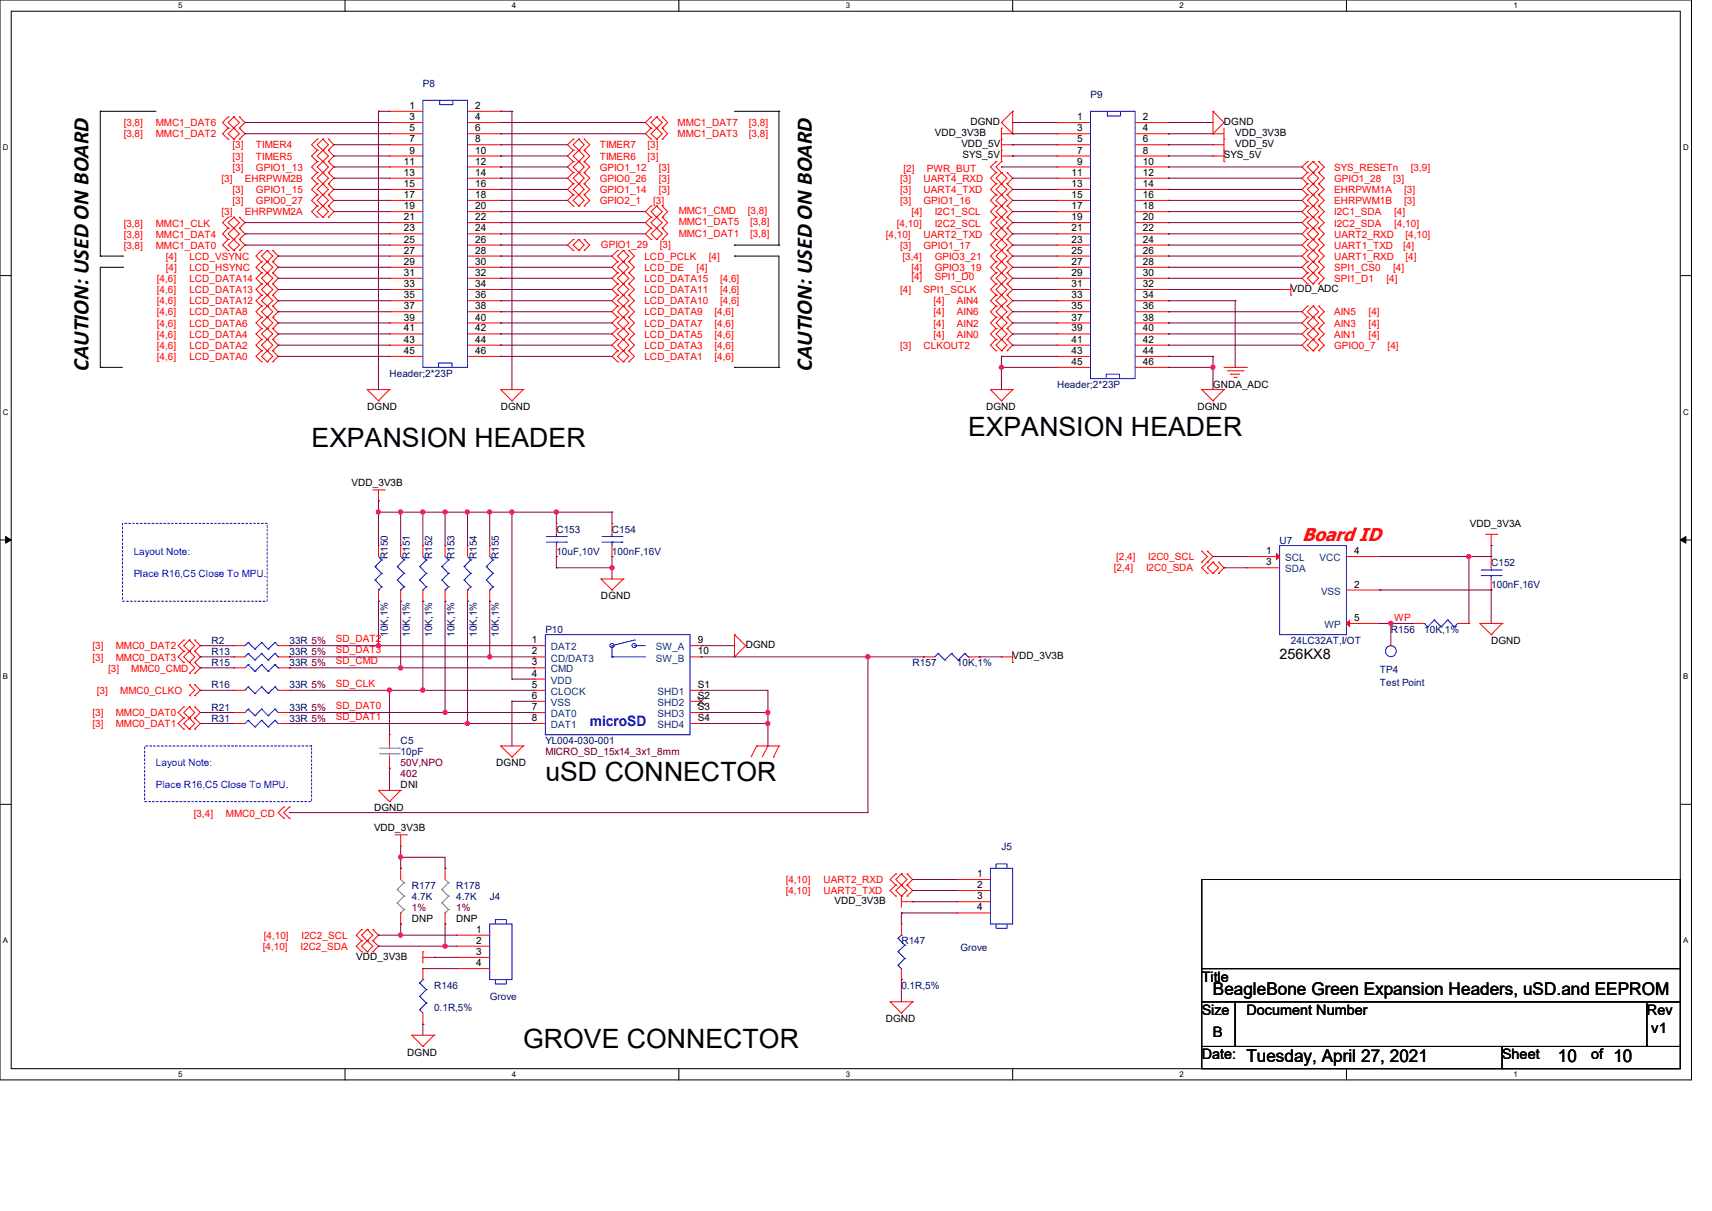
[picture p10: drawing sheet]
<svg xmlns="http://www.w3.org/2000/svg" width="297mm" height="210mm" viewBox="0 0 297 210" stroke-linecap="round" stroke-linejoin="round" font-family="sans-serif">
<defs><g id="words">
<g font-size="4.6">
<text x="54.1" y="77.5">EXPANSION HEADER</text>
<text x="168" y="75.6">EXPANSION HEADER</text>
<text x="94.6" y="135.4">uSD CONNECTOR</text>
<text x="90.8" y="181.8">GROVE CONNECTOR</text>
</g>
<g font-size="3.9">
<text x="15.4" y="64.3" transform="rotate(-90 15.4 64.3)">CAUTION: USED ON BOARD</text>
<text x="140.8" y="64.3" transform="rotate(-90 140.8 64.3)">CAUTION: USED ON BOARD</text>
</g>
<text font-size="3.2" fill="#f00" x="225.9" y="93.8">Board ID</text>
<g font-size="3">
<text x="210.4" y="172.6">BeagleBone Green Expansion Headers, uSD.and EEPROM</text>
<text x="216.2" y="184.2">Tuesday, April 27, 2021</text>
<text x="270.3" y="184.2">10</text>
<text x="279.9" y="184.2">10</text>
</g>
<g font-size="2.5">
<text x="222" y="114.2">256KX8</text>
<text x="208.5" y="170.2">Title</text>
<text x="208.5" y="176">Size</text>
<text x="210.4" y="179.9">B</text>
<text x="216.2" y="176">Document Number</text>
<text x="285.7" y="176">Rev</text>
<text x="286.5" y="179.1">v1</text>
<text x="208.5" y="183.7">Date:</text>
<text x="260.6" y="183.7">Sheet</text>
<text x="276.1" y="183.7">of</text>
</g>
<text font-size="2.5" fill="#00f" x="102.3" y="125.9">microSD</text>
<g font-size="1.7" fill="#000080">
<text x="73.4" y="15.2">P8</text>
<text x="189.2" y="17.1">P9</text>
<text x="67.6" y="65.3">Header;2*23P</text>
<text x="183.4" y="67.3">Header;2*23P</text>
<text x="96.5" y="92.4">C153</text>
<text x="106.2" y="92.4">C154</text>
<text x="222" y="94.3">U7</text>
<text x="67.3" y="96.9" transform="rotate(-90 67.3 96.9)">R150</text>
<text x="71.1" y="96.9" transform="rotate(-90 71.1 96.9)">R151</text>
<text x="75" y="96.9" transform="rotate(-90 75 96.9)">R152</text>
<text x="78.8" y="96.9" transform="rotate(-90 78.8 96.9)">R153</text>
<text x="82.7" y="96.9" transform="rotate(-90 82.7 96.9)">R154</text>
<text x="86.6" y="96.9" transform="rotate(-90 86.6 96.9)">R155</text>
<text x="96.5" y="96.2">10uF,10V</text>
<text x="106.2" y="96.2">100nF,16V</text>
<text x="258.7" y="98.1">C152</text>
<text x="258.7" y="102">100nF,16V</text>
<text x="36.7" y="111.7">R2</text>
<text x="36.7" y="113.6">R13</text>
<text x="50.2" y="111.7">33R 5%</text>
<text x="50.2" y="113.6">33R 5%</text>
<text x="67.3" y="110.4" transform="rotate(-90 67.3 110.4)">10K,1%</text>
<text x="71.1" y="110.4" transform="rotate(-90 71.1 110.4)">10K,1%</text>
<text x="75" y="110.4" transform="rotate(-90 75 110.4)">10K,1%</text>
<text x="78.8" y="110.4" transform="rotate(-90 78.8 110.4)">10K,1%</text>
<text x="82.7" y="110.4" transform="rotate(-90 82.7 110.4)">10K,1%</text>
<text x="86.6" y="110.4" transform="rotate(-90 86.6 110.4)">10K,1%</text>
<text x="94.6" y="109.7">P10</text>
<text x="223.9" y="111.7">24LC32AT,I/OT</text>
<text x="241.3" y="109.7">R156</text>
<text x="247.1" y="109.7">10K,1%</text>
<text x="36.7" y="115.5">R15</text>
<text x="36.7" y="119.4">R16</text>
<text x="50.2" y="115.5">33R 5%</text>
<text x="50.2" y="119.4">33R 5%</text>
<text x="158.3" y="115.5">R157</text>
<text x="166" y="115.5">10K,1%</text>
<text x="239.4" y="116.7">TP4</text>
<text x="239.4" y="119">Test Point</text>
<text x="36.7" y="125.2">R31</text>
<text x="36.7" y="123.2">R21</text>
<text x="50.2" y="125.2">33R 5%</text>
<text x="50.2" y="123.2">33R 5%</text>
<text x="69.5" y="129">C5</text>
<text x="69.5" y="131">10pF</text>
<text x="94.6" y="129">YL004-030-001</text>
<text x="173.7" y="147.4">J5</text>
<text x="71.5" y="154.1">R177</text>
<text x="79.2" y="154.1">R178</text>
<text x="71.5" y="156">4.7K</text>
<text x="79.2" y="156">4.7K</text>
<text x="85" y="156">J4</text>
<text x="156.4" y="163.8">R147</text>
<text x="166.6" y="164.9">Grove</text>
<text x="75.3" y="171.5">R146</text>
<text x="85" y="173.4">Grove</text>
<text x="156.4" y="171.5">0.1R,5%</text>
<text x="75.3" y="175.3">0.1R,5%</text>
</g>
<g font-size="1.7" fill="#f00">
<text x="21.5" y="21.9">[3,8]</text>
<text x="21.5" y="23.8">[3,8]</text>
<text x="27.1" y="21.9">MMC1_DAT6</text>
<text x="27.1" y="23.8">MMC1_DAT2</text>
<text x="117.6" y="21.9">MMC1_DAT7</text>
<text x="117.6" y="23.8">MMC1_DAT3</text>
<text x="129.9" y="21.9">[3,8]</text>
<text x="129.9" y="23.8">[3,8]</text>
<text x="40.3" y="29.6">[3]</text>
<text x="40.3" y="25.7">[3]</text>
<text x="40.3" y="27.7">[3]</text>
<text x="44.4" y="29.6">GPIO1_13</text>
<text x="44.4" y="25.7">TIMER4</text>
<text x="44.4" y="27.7">TIMER5</text>
<text x="104.1" y="29.6">GPIO1_12</text>
<text x="104.1" y="25.7">TIMER7</text>
<text x="104.1" y="27.7">TIMER6</text>
<text x="112.4" y="25.7">[3]</text>
<text x="112.4" y="27.7">[3]</text>
<text x="114.3" y="29.6">[3]</text>
<text x="156.8" y="29.8">[2]</text>
<text x="160.8" y="29.8">PWR_BUT</text>
<text x="231.5" y="29.6">SYS_RESETn</text>
<text x="244.8" y="29.6">[3,9]</text>
<text x="38.4" y="31.5">[3]</text>
<text x="40.3" y="35.4">[3]</text>
<text x="40.3" y="33.5">[3]</text>
<text x="42.5" y="31.5">EHRPWM2B</text>
<text x="44.4" y="35.4">GPIO0_27</text>
<text x="44.4" y="33.5">GPIO1_15</text>
<text x="104.1" y="31.5">GPIO0_26</text>
<text x="104.1" y="33.5">GPIO1_14</text>
<text x="104.1" y="35.4">GPIO2_1</text>
<text x="113.3" y="35.4">[3]</text>
<text x="114.3" y="31.5">[3]</text>
<text x="114.3" y="33.5">[3]</text>
<text x="156.2" y="31.5">[3]</text>
<text x="156.2" y="33.5">[3]</text>
<text x="156.2" y="35.4">[3]</text>
<text x="160.2" y="31.5">UART4_RXD</text>
<text x="160.2" y="33.5">UART4_TXD</text>
<text x="160.2" y="35.4">GPIO1_16</text>
<text x="231.5" y="33.5">EHRPWM1A</text>
<text x="231.5" y="31.5">GPIO1_28</text>
<text x="231.5" y="35.4">EHRPWM1B</text>
<text x="241.7" y="31.5">[3]</text>
<text x="243.6" y="33.5">[3]</text>
<text x="243.6" y="35.4">[3]</text>
<text x="21.5" y="39.3">[3,8]</text>
<text x="21.5" y="41.2">[3,8]</text>
<text x="27.1" y="39.3">MMC1_CLK</text>
<text x="27.1" y="41.2">MMC1_DAT4</text>
<text x="38.4" y="37.3">[3]</text>
<text x="42.5" y="37.3">EHRPWM2A</text>
<text x="117.8" y="37.1">MMC1_CMD</text>
<text x="117.8" y="39.1">MMC1_DAT5</text>
<text x="117.8" y="41">MMC1_DAT1</text>
<text x="129.7" y="37.1">[3,8]</text>
<text x="130.1" y="39.1">[3,8]</text>
<text x="130.1" y="41">[3,8]</text>
<text x="153.7" y="41.2">[4,10]</text>
<text x="155.6" y="39.3">[4,10]</text>
<text x="158.1" y="37.3">[4]</text>
<text x="160.2" y="41.2">UART2_TXD</text>
<text x="162.2" y="39.3">I2C2_SCL</text>
<text x="162.2" y="37.3">I2C1_SCL</text>
<text x="231.5" y="39.3">I2C2_SDA</text>
<text x="231.5" y="37.3">I2C1_SDA</text>
<text x="231.5" y="41.2">UART2_RXD</text>
<text x="241.9" y="39.3">[4,10]</text>
<text x="241.9" y="37.3">[4]</text>
<text x="243.8" y="41.2">[4,10]</text>
<text x="21.5" y="43.1">[3,8]</text>
<text x="27.1" y="43.1">MMC1_DAT0</text>
<text x="28.8" y="45">[4]</text>
<text x="28.8" y="47">[4]</text>
<text x="32.8" y="45">LCD_VSYNC</text>
<text x="32.8" y="47">LCD_HSYNC</text>
<text x="104.3" y="42.9">GPIO1_29</text>
<text x="111.8" y="45">LCD_PCLK</text>
<text x="111.8" y="47">LCD_DE</text>
<text x="114.5" y="42.9">[3]</text>
<text x="120.9" y="47">[4]</text>
<text x="123" y="45">[4]</text>
<text x="156.2" y="43.1">[3]</text>
<text x="156.6" y="45">[3,4]</text>
<text x="158.1" y="47">[4]</text>
<text x="160.2" y="43.1">GPIO1_17</text>
<text x="162.2" y="45">GPIO3_21</text>
<text x="162.2" y="47">GPIO3_19</text>
<text x="231.5" y="47">SPI1_CS0</text>
<text x="231.5" y="43.1">UART1_TXD</text>
<text x="231.5" y="45">UART1_RXD</text>
<text x="241.7" y="47">[4]</text>
<text x="243.5" y="43.1">[4]</text>
<text x="243.8" y="45">[4]</text>
<text x="27.2" y="52.8">[4,6]</text>
<text x="27.2" y="48.9">[4,6]</text>
<text x="27.2" y="50.8">[4,6]</text>
<text x="32.8" y="52.8">LCD_DATA12</text>
<text x="32.8" y="48.9">LCD_DATA14</text>
<text x="32.8" y="50.8">LCD_DATA13</text>
<text x="111.8" y="48.9">LCD_DATA15</text>
<text x="111.8" y="50.8">LCD_DATA11</text>
<text x="111.8" y="52.8">LCD_DATA10</text>
<text x="124.9" y="48.9">[4,6]</text>
<text x="124.9" y="50.8">[4,6]</text>
<text x="124.9" y="52.8">[4,6]</text>
<text x="156.2" y="50.8">[4]</text>
<text x="158.1" y="48.5">[4]</text>
<text x="160.2" y="50.8">SPI1_SCLK</text>
<text x="162" y="52.8">[4]</text>
<text x="162.2" y="48.5">SPI1_D0</text>
<text x="166" y="52.8">AIN4</text>
<text x="231.5" y="48.9">SPI1_D1</text>
<text x="240.5" y="48.9">[4]</text>
<text x="27.2" y="54.7">[4,6]</text>
<text x="27.2" y="56.6">[4,6]</text>
<text x="27.2" y="58.6">[4,6]</text>
<text x="32.8" y="54.7">LCD_DATA8</text>
<text x="32.8" y="56.6">LCD_DATA6</text>
<text x="32.8" y="58.6">LCD_DATA4</text>
<text x="111.8" y="58.6">LCD_DATA5</text>
<text x="111.8" y="56.6">LCD_DATA7</text>
<text x="111.8" y="54.7">LCD_DATA9</text>
<text x="124" y="58.6">[4,6]</text>
<text x="124" y="56.6">[4,6]</text>
<text x="124" y="54.7">[4,6]</text>
<text x="162" y="54.7">[4]</text>
<text x="162" y="56.6">[4]</text>
<text x="162" y="58.6">[4]</text>
<text x="166" y="54.7">AIN6</text>
<text x="166" y="56.6">AIN2</text>
<text x="166" y="58.6">AIN0</text>
<text x="231.5" y="54.7">AIN5</text>
<text x="231.5" y="56.6">AIN3</text>
<text x="231.5" y="58.6">AIN1</text>
<text x="237.4" y="54.7">[4]</text>
<text x="237.4" y="56.6">[4]</text>
<text x="237.4" y="58.6">[4]</text>
<text x="27.2" y="60.5">[4,6]</text>
<text x="27.2" y="62.4">[4,6]</text>
<text x="32.8" y="60.5">LCD_DATA2</text>
<text x="32.8" y="62.4">LCD_DATA0</text>
<text x="111.8" y="62.4">LCD_DATA1</text>
<text x="111.8" y="60.5">LCD_DATA3</text>
<text x="124" y="62.4">[4,6]</text>
<text x="124" y="60.5">[4,6]</text>
<text x="156.2" y="60.5">[3]</text>
<text x="160.2" y="60.5">CLKOUT2</text>
<text x="231.5" y="60.5">GPIO0_7</text>
<text x="240.7" y="60.5">[4]</text>
<text x="193.2" y="99.1">[2,4]</text>
<text x="193.6" y="97.2">[2,4]</text>
<text x="198.8" y="99.1">I2C0_SDA</text>
<text x="199.2" y="97.2">I2C0_SCL</text>
<text x="241.9" y="107.7">WP</text>
<text x="16" y="112.6">[3]</text>
<text x="20.1" y="112.6">MMC0_DAT2</text>
<text x="58.3" y="111.4">SD_DAT2</text>
<text x="58.3" y="113.3">SD_DAT3</text>
<text x="16" y="114.6">[3]</text>
<text x="18.8" y="116.5">[3]</text>
<text x="20.1" y="114.6">MMC0_DAT3</text>
<text x="22.8" y="116.5">MMC0_CMD</text>
<text x="58.3" y="115.2">SD_CMD</text>
<text x="58.3" y="119.1">SD_CLK</text>
<text x="16" y="124.2">[3]</text>
<text x="16.8" y="120.4">[3]</text>
<text x="20.1" y="124.2">MMC0_DAT0</text>
<text x="20.9" y="120.4">MMC0_CLKO</text>
<text x="58.3" y="123">SD_DAT0</text>
<text x="58.3" y="124.9">SD_DAT1</text>
<text x="16" y="126.2">[3]</text>
<text x="20.1" y="126.2">MMC0_DAT1</text>
<text x="33.6" y="141.8">[3,4]</text>
<text x="39.2" y="141.8">MMC0_CD</text>
<text x="136.3" y="155.1">[4,10]</text>
<text x="136.3" y="153.2">[4,10]</text>
<text x="142.9" y="155.1">UART2_TXD</text>
<text x="142.9" y="153.2">UART2_RXD</text>
<text x="45.6" y="164.8">[4,10]</text>
<text x="45.8" y="162.8">[4,10]</text>
<text x="52.2" y="164.8">I2C2_SDA</text>
<text x="52.3" y="162.8">I2C2_SCL</text>
</g>
<g font-size="1.7">
<text x="71" y="18.9">1</text>
<text x="71" y="20.8">3</text>
<text x="71" y="22.8">5</text>
<text x="82.5" y="18.9">2</text>
<text x="82.5" y="20.8">4</text>
<text x="82.5" y="22.8">6</text>
<text x="162.2" y="23.6">VDD_3V3B</text>
<text x="168.4" y="21.7">DGND</text>
<text x="186.9" y="20.8">1</text>
<text x="186.9" y="22.8">3</text>
<text x="198.3" y="20.8">2</text>
<text x="198.3" y="22.8">4</text>
<text x="212.3" y="21.7">DGND</text>
<text x="214.3" y="23.6">VDD_3V3B</text>
<text x="70.1" y="28.5">11</text>
<text x="71" y="24.7">7</text>
<text x="71" y="26.6">9</text>
<text x="82.5" y="24.7">8</text>
<text x="82.5" y="26.6">10</text>
<text x="82.5" y="28.5">12</text>
<text x="166.8" y="25.6">VDD_5V</text>
<text x="167" y="27.5">SYS_5V</text>
<text x="186.9" y="24.7">5</text>
<text x="186.9" y="26.6">7</text>
<text x="186.9" y="28.5">9</text>
<text x="198.3" y="24.7">6</text>
<text x="198.3" y="26.6">8</text>
<text x="198.3" y="28.5">10</text>
<text x="212.3" y="27.5">SYS_5V</text>
<text x="214.3" y="25.6">VDD_5V</text>
<text x="70.1" y="30.5">13</text>
<text x="70.1" y="32.4">15</text>
<text x="70.1" y="34.3">17</text>
<text x="82.5" y="30.5">14</text>
<text x="82.5" y="32.4">16</text>
<text x="82.5" y="34.3">18</text>
<text x="185.9" y="30.5">11</text>
<text x="185.9" y="32.4">13</text>
<text x="185.9" y="34.3">15</text>
<text x="198.3" y="30.5">12</text>
<text x="198.3" y="32.4">14</text>
<text x="198.3" y="34.3">16</text>
<text x="70.1" y="36.3">19</text>
<text x="70.1" y="38.2">21</text>
<text x="70.1" y="40.1">23</text>
<text x="82.5" y="36.3">20</text>
<text x="82.5" y="38.2">22</text>
<text x="82.5" y="40.1">24</text>
<text x="185.9" y="36.3">17</text>
<text x="185.9" y="38.2">19</text>
<text x="185.9" y="40.1">21</text>
<text x="198.3" y="36.3">18</text>
<text x="198.3" y="38.2">20</text>
<text x="198.3" y="40.1">22</text>
<text x="70.1" y="42.1">25</text>
<text x="70.1" y="44">27</text>
<text x="70.1" y="45.9">29</text>
<text x="70.1" y="47.8">31</text>
<text x="82.5" y="42.1">26</text>
<text x="82.5" y="44">28</text>
<text x="82.5" y="45.9">30</text>
<text x="82.5" y="47.8">32</text>
<text x="185.9" y="42.1">23</text>
<text x="185.9" y="44">25</text>
<text x="185.9" y="45.9">27</text>
<text x="185.9" y="47.8">29</text>
<text x="198.3" y="42.1">24</text>
<text x="198.3" y="44">26</text>
<text x="198.3" y="45.9">28</text>
<text x="198.3" y="47.8">30</text>
<text x="70.1" y="49.8">33</text>
<text x="70.1" y="51.7">35</text>
<text x="70.1" y="53.6">37</text>
<text x="82.5" y="49.8">34</text>
<text x="82.5" y="51.7">36</text>
<text x="82.5" y="53.6">38</text>
<text x="185.9" y="49.8">31</text>
<text x="185.9" y="51.7">33</text>
<text x="185.9" y="53.6">35</text>
<text x="198.3" y="49.8">32</text>
<text x="198.3" y="51.7">34</text>
<text x="198.3" y="53.6">36</text>
<text x="223.9" y="50.7">VDD_ADC</text>
<text x="70.1" y="55.6">39</text>
<text x="70.1" y="57.5">41</text>
<text x="70.1" y="59.4">43</text>
<text x="82.5" y="55.6">40</text>
<text x="82.5" y="57.5">42</text>
<text x="82.5" y="59.4">44</text>
<text x="185.9" y="55.6">37</text>
<text x="185.9" y="57.5">39</text>
<text x="185.9" y="59.4">41</text>
<text x="198.3" y="55.6">38</text>
<text x="198.3" y="57.5">40</text>
<text x="198.3" y="59.4">42</text>
<text x="70.1" y="61.4">45</text>
<text x="82.5" y="61.4">46</text>
<text x="185.9" y="61.4">43</text>
<text x="185.9" y="63.3">45</text>
<text x="198.3" y="61.4">44</text>
<text x="198.3" y="63.3">46</text>
<text x="63.7" y="71.1">DGND</text>
<text x="86.9" y="71.1">DGND</text>
<text x="171.1" y="71.1">DGND</text>
<text x="207.7" y="71.1">DGND</text>
<text x="210.4" y="67.3">GNDA_ADC</text>
<text x="61" y="84.2">VDD_3V3B</text>
<text x="255" y="91.4">VDD_3V3A</text>
<text x="219.7" y="96.1">1</text>
<text x="219.7" y="98">3</text>
<text x="234.9" y="96.1">4</text>
<text x="234.9" y="101.9">2</text>
<text x="104.3" y="103.9">DGND</text>
<text x="234.9" y="107.7">5</text>
<text x="92.3" y="111.5">1</text>
<text x="92.3" y="113.5">2</text>
<text x="121.1" y="113.5">10</text>
<text x="121.1" y="111.5">9</text>
<text x="129.4" y="112.4">DGND</text>
<text x="258.7" y="111.7">DGND</text>
<text x="92.3" y="115.4">3</text>
<text x="92.3" y="117.3">4</text>
<text x="92.3" y="119.3">5</text>
<text x="121.1" y="119.3">S1</text>
<text x="175.7" y="114.3">VDD_3V3B</text>
<text x="92.3" y="121.2">6</text>
<text x="92.3" y="123.1">7</text>
<text x="92.3" y="125">8</text>
<text x="121.1" y="121.2">S2</text>
<text x="121.1" y="123.1">S3</text>
<text x="121.1" y="125">S4</text>
<text x="69.5" y="136.7">DNI</text>
<text x="86.1" y="132.9">DGND</text>
<text x="64.9" y="140.6">DGND</text>
<text x="64.9" y="144.1">VDD_3V3B</text>
<text x="169.5" y="152.1">1</text>
<text x="169.5" y="154">2</text>
<text x="169.5" y="156">3</text>
<text x="71.5" y="159.9">DNP</text>
<text x="79.2" y="159.9">DNP</text>
<text x="82.6" y="161.8">1</text>
<text x="144.8" y="156.8">VDD_3V3B</text>
<text x="169.5" y="157.9">4</text>
<text x="61.8" y="166.5">VDD_3V3B</text>
<text x="82.6" y="163.7">2</text>
<text x="82.6" y="165.6">3</text>
<text x="82.6" y="167.6">4</text>
<text x="153.7" y="177.3">DGND</text>
<text x="70.7" y="183.1">DGND</text>
</g>
<g font-size="1.7" fill="#00f">
<text x="23.2" y="100.1">Place R16,C5 Close To MPU.</text>
<text x="23.2" y="96.2">Layout Note:</text>
<text x="27.1" y="132.9">Layout Note:</text>
<text x="27.1" y="136.7">Place R16,C5 Close To MPU.</text>
</g>
<g font-size="1.7" fill="#004080">
<text x="223" y="97.3">SCL</text>
<text x="223" y="99.3">SDA</text>
<text x="228.9" y="97.3">VCC</text>
<text x="229.2" y="103.1">VSS</text>
<text x="95.6" y="112.8">DAT2</text>
<text x="113.8" y="112.8">SW_A</text>
<text x="229.8" y="108.9">WP</text>
<text x="95.6" y="114.7">CD/DAT3</text>
<text x="95.6" y="116.6">CMD</text>
<text x="95.6" y="118.6">VDD</text>
<text x="113.8" y="114.7">SW_B</text>
<text x="95.6" y="120.5">CLOCK</text>
<text x="95.6" y="122.4">VSS</text>
<text x="95.6" y="124.4">DAT0</text>
<text x="114.1" y="120.5">SHD1</text>
<text x="114.1" y="122.4">SHD2</text>
<text x="114.1" y="124.4">SHD3</text>
<text x="95.6" y="126.3">DAT1</text>
<text x="114.1" y="126.3">SHD4</text>
</g>
<g font-size="1.7" fill="#800000">
<text x="94.6" y="131">MICRO_SD_15x14_3x1_8mm</text>
<text x="69.5" y="134.8">402</text>
<text x="69.5" y="132.9">50V,NPO</text>
<text x="71.5" y="158">1%</text>
<text x="79.2" y="158">1%</text>
</g>
<g font-size="1.4">
<text x="30.9" y="1.4">5</text>
<text x="88.8" y="1.4">4</text>
<text x="146.7" y="1.4">3</text>
<text x="204.6" y="1.4">2</text>
<text x="262.6" y="1.4">1</text>
<text x=".5" y="26.1">D</text>
<text x="292" y="26.1">D</text>
<text x=".5" y="71.9">C</text>
<text x="292" y="71.9">C</text>
<text x=".5" y="117.8">B</text>
<text x="292" y="117.8">B</text>
<text x=".5" y="163.6">A</text>
<text x="292" y="163.6">A</text>
<text x="30.9" y="186.8">5</text>
<text x="88.8" y="186.8">4</text>
<text x="146.7" y="186.8">3</text>
<text x="204.6" y="186.8">2</text>
<text x="262.6" y="186.8">1</text>
</g>
</g></defs>
<path d="M0 0h293.5v187.3h-293.5zM1.9 1.9h289.6v183.4h-289.6z" fill="none" stroke="#000" stroke-width=".17"/>
<g fill="#fff">
<path d="M30.9 .2h.8v1.5h-.8z"/>
<path d="M30.9 185.5h.8v1.6h-.8z"/>
</g>
<path d="M59.9 0v1.9M59.9 185.3v2" fill="none" stroke="#000" stroke-width=".17"/>
<g fill="#fff">
<path d="M88.8 .2h.8v1.5h-.8z"/>
<path d="M88.8 185.5h.8v1.6h-.8z"/>
</g>
<path d="M117.8 0v1.9M117.8 185.3v2" fill="none" stroke="#000" stroke-width=".17"/>
<g fill="#fff">
<path d="M146.7 .2h.8v1.5h-.8z"/>
<path d="M146.7 185.5h.8v1.6h-.8z"/>
</g>
<path d="M175.7 0v1.9M175.7 185.3v2" fill="none" stroke="#000" stroke-width=".17"/>
<g fill="#fff">
<path d="M204.6 .2h.8v1.5h-.8z"/>
<path d="M204.6 185.5h.8v1.6h-.8z"/>
</g>
<path d="M233.6 0v1.9M233.6 185.3v2" fill="none" stroke="#000" stroke-width=".17"/>
<g fill="#fff">
<path d="M262.6 .2h.7v1.5h-.7z"/>
<path d="M262.6 185.5h.7v1.6h-.7z"/>
<path d="M.5 24.8h1v1.6h-1z"/>
<path d="M292 24.8h1v1.6h-1z"/>
<path d="M.5 70.7h1v1.5h-1z"/>
<path d="M292 70.7h1v1.5h-1z"/>
</g>
<path d="M0 47.8h1.9M291.5 47.8h2" fill="none" stroke="#000" stroke-width=".17"/>
<g fill="#fff">
<path d="M.5 116.5h.9v1.6h-.9z"/>
<path d="M292 116.5h.9v1.6h-.9z"/>
</g>
<path d="M0 93.6h1.9M291.5 93.6h2" fill="none" stroke="#000" stroke-width=".17"/>
<path d="M1 93l.9 .6-.9 .6zM291.5 93.6l1-.6v1.2z" fill="#000" stroke="#000" stroke-width=".17"/>
<g fill="#fff">
<path d="M.5 162.4h.9v1.5h-.9z"/>
<path d="M292 162.4h.9v1.5h-.9z"/>
</g>
<g fill="none" stroke="#000" stroke-width=".17">
<path d="M17.4 19.3h.1M17.4 19.3h9.7M17.4 19.3v25.1M127.4 19.3h7.7M135.1 19.3h.1M135.1 19.3v23.2M17.4 44.4h.1M17.4 44.4h3.9M21.3 44.4h.1M21.3 46.4h.1M21.3 46.4h-3.9v17.3M127.4 42.5h.1"/>
<path d="M127.4 44.4h.1M127.4 44.4h7.7v19.3M127.4 42.5h7.7M135.1 42.5h.1M17.4 63.7h.1M17.4 63.7h3.9M127.4 63.7h.1M127.4 63.7h7.7M135.1 63.7h.1M0 139.5h1.9M291.5 139.5h2M208.5 152.5h83v15.5h-83z"/>
<path d="M208.5 168h83v5.7h-83zM208.5 173.7h5.8v7.8h-5.8zM214.3 173.7h71.4v7.8h-71.4zM285.7 173.7h5.8v7.8h-5.8zM208.5 181.5h52.1v3.8h-52.1zM260.6 181.5h30.9v3.8h-30.9z"/>
</g>
<path d="M21.3 90.8h25.1v13.5h-25.1z" fill="none" stroke="#00f" stroke-width=".17" stroke-dasharray=".3"/>
<path d="M25.1 129.4h29v9.6h-29z" fill="none" stroke="#00f" stroke-width=".17" stroke-dasharray=".3 .3"/>
<g fill="none" stroke="#f00" stroke-width=".17">
<path d="M67.6 19.3h.1M67.6 19.3h5.8M81.1 19.3h5.8M86.9 19.3h.1M175.7 19.3h.1M175.7 19.3v3.9M175.7 19.3l-2 2M210.4 19.3h.1M210.4 19.3v3.9M210.4 19.3l1.9 2M39.6 37.7h.1M39.6 39.6h.1"/>
<path d="M39.6 20.3h.1M39.6 22.2h.1M39.6 24.1h.1M39.6 37.7l-1 .9 1 1M39.6 20.3l-1 1 1 .9M39.6 22.2l-1 1 1 .9M39.6 39.6l-1 1 1 .9M40.6 39.6h.1M40.6 37.7h.1M40.6 22.2h.1M40.6 20.3h.1M40.6 24.1h.1"/>
<path d="M40.6 37.7l-1 .9 1.9 2-1.9 1.9 1 .9M40.6 37.7l.9 .9-1.9 2 1.9 1.9-.9 .9M40.6 20.3l.9 1-1.9 1.9 1 .9M40.6 20.3l-1 1 1.9 1.9-.9 .9M41.5 37.7h.1M41.5 39.6h.1M41.5 20.3h.1M41.5 22.2h.1M41.5 24.1h.1M41.5 37.7l1 .9-1 1M41.5 22.2l1 1-1 .9M41.5 20.3l1 1-1 .9"/>
<path d="M41.5 39.6l1 1-1 .9M55 29.9h.1M55 31.9h.1M55 33.8h.1M55 35.7h.1M55 28h.1M55 24.1h.1M55 26.1h.1M55 37.7h.1M55 26.1l-.9 1 .9 .9M55 29.9l-.9 1 .9 1M55 33.8l-.9 1 .9 .9"/>
<path d="M55 28l-.9 1 .9 .9M55 24.1l-.9 1 .9 1M55 31.9l-.9 1 .9 .9M55 35.7l-.9 1 .9 1M56 31.9h.1M56 29.9h.1M56 35.7h.1M56 33.8h.1M56 28h.1M56 26.1h.1M56 24.1h.1M56 37.7h.1"/>
<path d="M56 24.1l-1 1 2 2-1 .9M56 28l1 1-2 1.9 2 2-1 .9M56 28l-1 1 2 1.9-2 2 1 .9M56 33.8l-1 1 1 .9M56 33.8l1 1-2 1.9 1 1M56 24.1l1 1-2 2 1 .9M56 35.7l1 1-1 1M57 29.9h.1M57 31.9h.1M57 33.8h.1M57 35.7h.1M57 28h.1"/>
<path d="M57 24.1h.1M57 26.1h.1M57 37.7h.1M57 29.9l.9 1-.9 1M57 33.8l.9 1-.9 .9M57 28l.9 1-.9 .9M57 31.9l.9 1-.9 .9M57 24.1l.9 1-.9 1M57 26.1l.9 1-.9 .9M57 35.7l.9 1-.9 1M67.6 21.3h.1M67.6 23.2h.1"/>
<path d="M67.6 25.1h.1M67.6 27.1h.1M67.6 29h.1M67.6 30.9h.1M67.6 32.9h.1M67.6 34.8h.1M67.6 36.7h.1M67.6 38.6h.1M67.6 25.1h5.8M67.6 27.1h5.8M67.6 23.2h5.8M67.6 21.3h5.8"/>
<path d="M67.6 29h5.8M67.6 30.9h5.8M67.6 32.9h5.8M67.6 34.8h5.8M67.6 36.7h5.8M67.6 38.6h5.8M81.1 25.1h5.8M81.1 27.1h5.8M81.1 23.2h5.8M81.1 21.3h5.8M81.1 29h5.8M81.1 30.9h5.8"/>
<path d="M81.1 32.9h5.8M81.1 34.8h5.8M81.1 36.7h5.8M81.1 38.6h5.8M86.9 21.3h.1M86.9 23.2h.1M86.9 25.1h.1M86.9 27.1h.1M86.9 29h.1M86.9 30.9h.1M86.9 32.9h.1M86.9 34.8h.1"/>
<path d="M86.9 36.7h.1M86.9 38.6h.1M99.4 29.9h.1M99.4 31.9h.1M99.4 28h.1M99.4 33.8h.1M99.4 24.1h.1M99.4 26.1h.1M99.4 35.7h.1M99.4 29.9l-.9 1 .9 1M99.4 26.1l-.9 1 .9 .9M99.4 33.8l-.9 1 .9 .9"/>
<path d="M99.4 28l-.9 1 .9 .9M99.4 31.9l-.9 1 .9 .9M99.4 24.1l-.9 1 .9 1M100.4 31.9h.1M100.4 29.9h.1M100.4 28h.1M100.4 33.8h.1M100.4 26.1h.1M100.4 24.1h.1M100.4 35.7h.1M100.4 29.9l-1 1 1 1M100.4 29.9l.9 1-.9 1"/>
<path d="M100.4 28l-1 1 1 .9M100.4 26.1l-1 1 1.9 1.9-.9 .9M100.4 31.9l-1 1 1 .9M100.4 31.9l.9 1-1.9 1.9 1 .9M100.4 24.1l-1 1 1 1M100.4 24.1l.9 1-.9 1M100.4 26.1l.9 1-.9 .9M100.4 33.8l.9 1-.9 .9M101.3 29.9h.1M101.3 31.9h.1M101.3 28h.1M101.3 33.8h.1"/>
<path d="M101.3 24.1h.1M101.3 26.1h.1M101.3 35.7h.1M101.3 26.1l1 1-1 .9M101.3 29.9l1 1-1 1M101.3 31.9l1 1-1 .9M101.3 28l1 1-1 .9M101.3 24.1l1 1-1 1M101.3 33.8l1 1-1 .9M112.9 37.7h.1M112.9 35.7h.1M112.9 20.3h.1"/>
<path d="M112.9 22.2h.1M112.9 24.1h.1M112.9 39.6h.1M112.9 39.6l-.9 1 .9 .9M112.9 20.3l-.9 1 .9 .9M112.9 35.7l-.9 1 .9 1M112.9 22.2l-.9 1 .9 .9M112.9 37.7l-.9 .9 .9 1M113.9 35.7h.1M113.9 37.7h.1M113.9 22.2h.1M113.9 20.3h.1"/>
<path d="M113.9 24.1h.1M113.9 39.6h.1M113.9 37.7l1 .9-2 2 1 .9M113.9 20.3l-1 1 2 1.9-1 .9M113.9 35.7l-1 1 1 1M113.9 35.7l1 1-1 1M113.9 20.3l1 1-2 1.9 1 .9M113.9 37.7l-1 .9 2 2-1 .9M114.9 37.7h.1M114.9 35.7h.1M114.9 20.3h.1M114.9 22.2h.1"/>
<path d="M114.9 24.1h.1M114.9 39.6h.1M114.9 35.7l.9 1-.9 1M114.9 20.3l.9 1-.9 .9M114.9 22.2l.9 1-.9 .9M114.9 37.7l.9 .9-.9 1M114.9 39.6l.9 1-.9 .9M172.8 37.7h.1M172.8 39.6h.1M172.8 35.7h.1M172.8 29.9h.1M172.8 31.9h.1"/>
<path d="M172.8 28h.1M172.8 33.8h.1M172.8 33.8l-1 1 1 .9M172.8 39.6l-1 1 1 .9M172.8 37.7l-1 .9 1 1M172.8 35.7l-1 1 1 1M172.8 29.9l-1 1 1 1M172.8 28l-1 1 1 .9M172.8 31.9l-1 1 1 .9M173.7 21.3h.1M173.7 24.1h.1M173.7 26.1h.1"/>
<path d="M173.7 22.2h.1M173.7 39.6h.1M173.7 37.7h.1M173.7 35.7h.1M173.7 31.9h.1M173.7 29.9h.1M173.7 28h.1M173.7 33.8h.1M173.7 21.3l2 1.9M173.7 25.1h2M173.7 22.2v5.8M173.7 27.1h2"/>
<path d="M173.7 23.2h2M173.7 35.7l1 1-1.9 1.9 .9 1M173.7 37.7l1 .9-1 1M173.7 35.7l-.9 1 .9 1M173.7 29.9l-.9 1 .9 1M173.7 29.9l1 1-1 1M173.7 28l-.9 1 .9 .9M173.7 39.6l-.9 1 .9 .9M173.7 39.6l1 1-1 .9M173.7 31.9l-.9 1 1.9 1.9-1 .9M173.7 31.9l1 1-1 .9M173.7 33.8l-.9 1 .9 .9"/>
<path d="M174.7 37.7h.1M174.7 39.6h.1M174.7 35.7h.1M174.7 29.9h.1M174.7 31.9h.1M174.7 33.8h.1M174.7 39.6l1 1-1 .9M174.7 37.7l1 .9-1 1M174.7 35.7l1 1-1 1M174.7 33.8l1 1-1 .9M174.7 29.9l1 1-1 1M174.7 31.9l1 1-1 .9"/>
<path d="M175.7 23.2h.1M175.7 25.1h.1M175.7 27.1h.1M183.4 21.3h.1M183.4 23.2h.1M183.4 25.1h.1M183.4 27.1h.1M183.4 29h.1M183.4 30.9h.1M183.4 32.9h.1M183.4 34.8h.1M183.4 36.7h.1"/>
<path d="M183.4 38.6h.1M183.4 25.1h5.8M183.4 27.1h5.8M183.4 23.2h5.8M183.4 21.3h5.8M183.4 29h5.8M183.4 30.9h5.8M183.4 32.9h5.8M183.4 34.8h5.8M183.4 36.7h5.8M183.4 38.6h5.8M196.9 25.1h5.8"/>
<path d="M196.9 27.1h5.8M196.9 23.2h5.8M196.9 21.3h5.8M196.9 29h5.8M196.9 30.9h5.8M196.9 32.9h5.8M196.9 34.8h5.8M196.9 36.7h5.8M196.9 38.6h5.8M202.7 21.3h.1M202.7 23.2h.1M202.7 25.1h.1"/>
<path d="M202.7 27.1h.1M202.7 29h.1M202.7 30.9h.1M202.7 32.9h.1M202.7 34.8h.1M202.7 36.7h.1M202.7 38.6h.1M210.4 25.1h.1M210.4 27.1h.1M210.4 23.2h.1M210.4 25.1h1.9M210.4 27.1h1.9"/>
<path d="M210.4 23.2h1.9M212.3 26.1h.1M212.3 28h.1M212.3 21.3h.1M212.3 24.1h.1M212.3 22.2v5.8M212.3 21.3l-1.9 1.9M226.8 37.7h.1M226.8 39.6h.1M226.8 35.7h.1M226.8 31.9h.1M226.8 33.8h.1"/>
<path d="M226.8 28h.1M226.8 29.9h.1M226.8 28l-.9 1 .9 .9M226.8 37.7l-.9 .9 .9 1M226.8 35.7l-.9 1 .9 1M226.8 31.9l-.9 1 .9 .9M226.8 29.9l-.9 1 .9 1M226.8 33.8l-.9 1 .9 .9M226.8 39.6l-.9 1 .9 .9M227.8 39.6h.1M227.8 37.7h.1M227.8 35.7h.1"/>
<path d="M227.8 33.8h.1M227.8 31.9h.1M227.8 29.9h.1M227.8 28h.1M227.8 37.7l-1 .9 2 2-2 1.9 1 .9M227.8 37.7l1 .9-2 2 2 1.9-1 .9M227.8 33.8l1 1-2 1.9 1 1M227.8 33.8l-1 1 2 1.9-1 1M227.8 28l-1 1 2 1.9-2 2 1 .9M227.8 28l1 1-2 1.9 2 2-1 .9M228.8 37.7h.1M228.8 39.6h.1"/>
<path d="M228.8 35.7h.1M228.8 31.9h.1M228.8 33.8h.1M228.8 28h.1M228.8 29.9h.1M228.8 33.8l.9 1-.9 .9M228.8 37.7l.9 .9-.9 1M228.8 35.7l.9 1-.9 1M228.8 31.9l.9 1-.9 .9M228.8 28l.9 1-.9 .9M228.8 29.9l.9 1-.9 1M228.8 39.6l.9 1-.9 .9"/>
<path d="M39.6 41.5h.1M39.6 43.4h.1M39.6 41.5l-1 1 1 .9M40.6 41.5h.1M40.6 43.4h.1M41.5 41.5h.1M41.5 43.4h.1M41.5 41.5l1 1-1 .9M45.4 51.2h.1M45.4 53.1h.1M45.4 55h.1M45.4 57h.1"/>
<path d="M45.4 58.9h.1M45.4 43.4h.1M45.4 45.4h.1M45.4 47.3h.1M45.4 49.2h.1M45.4 51.2l-1 1 1 .9M45.4 55l-1 1 1 1M45.4 53.1l-1 1 1 .9M45.4 57l-1 .9 1 1M45.4 58.9l-1 1 1 .9M45.4 43.4l-1 1 1 1M45.4 45.4l-1 1 1 .9"/>
<path d="M45.4 47.3l-1 1 1 .9M45.4 49.2l-1 1 1 1M46.4 53.1h.1M46.4 51.2h.1M46.4 55h.1M46.4 57h.1M46.4 58.9h.1M46.4 45.4h.1M46.4 43.4h.1M46.4 49.2h.1M46.4 47.3h.1M46.4 47.3l-1 1 1.9 1.9-1.9 2 1 .9"/>
<path d="M46.4 47.3l.9 1-1.9 1.9 1.9 2-.9 .9M46.4 53.1l-1 1 1.9 1.9-.9 1M46.4 53.1l.9 1-1.9 1.9 1 1M46.4 57l-1 .9 1.9 2-1.9 1.9 1 .9M46.4 57l.9 .9-1.9 2 1 .9M46.4 43.4l-1 1 1.9 2-.9 .9M46.4 43.4l.9 1-1.9 2 1 .9M47.3 51.2h.1M47.3 53.1h.1M47.3 55h.1M47.3 57h.1M47.3 58.9h.1"/>
<path d="M47.3 43.4h.1M47.3 45.4h.1M47.3 47.3h.1M47.3 49.2h.1M47.3 51.2l1 1-1 .9M47.3 57l1 .9-1 1M47.3 53.1l1 1-1 .9M47.3 55l1 1-1 1M47.3 58.9l1 1-1 .9M47.3 47.3l1 1-1 .9M47.3 43.4l1 1-1 1M47.3 45.4l1 1-1 .9"/>
<path d="M47.3 49.2l1 1-1 1M67.6 40.6h.1M67.6 42.5h.1M67.6 44.4h.1M67.6 46.4h.1M67.6 48.3h.1M67.6 50.2h.1M67.6 52.2h.1M67.6 54.1h.1M67.6 56h.1M67.6 57.9h.1M67.6 59.9h.1"/>
<path d="M67.6 50.2h5.8M67.6 40.6h5.8M67.6 42.5h5.8M67.6 44.4h5.8M67.6 46.4h5.8M67.6 48.3h5.8M67.6 52.2h5.8M67.6 54.1h5.8M67.6 56h5.8M67.6 57.9h5.8M67.6 59.9h5.8M81.1 50.2h5.8"/>
<path d="M81.1 40.6h5.8M81.1 42.5h5.8M81.1 44.4h5.8M81.1 46.4h5.8M81.1 48.3h5.8M81.1 52.2h5.8M81.1 54.1h5.8M81.1 56h5.8M81.1 57.9h5.8M81.1 59.9h5.8M86.9 40.6h.1M86.9 42.5h.1"/>
<path d="M86.9 44.4h.1M86.9 46.4h.1M86.9 48.3h.1M86.9 50.2h.1M86.9 52.2h.1M86.9 54.1h.1M86.9 56h.1M86.9 57.9h.1M86.9 59.9h.1M99.4 43.4h.1M99.4 41.5h.1M99.4 41.5l-.9 1 .9 .9"/>
<path d="M100.4 41.5h.1M100.4 43.4h.1M100.4 41.5l-1 1 1 .9M100.4 41.5l.9 1-.9 .9M101.3 43.4h.1M101.3 41.5h.1M101.3 41.5l1 1-1 .9M107.1 58.9h.1M107.1 57h.1M107.1 55h.1M107.1 53.1h.1M107.1 43.4h.1"/>
<path d="M107.1 45.4h.1M107.1 47.3h.1M107.1 49.2h.1M107.1 51.2h.1M107.1 51.2l-.9 1 .9 .9M107.1 57l-.9 .9 .9 1M107.1 58.9l-.9 1 .9 .9M107.1 55l-.9 1 .9 1M107.1 53.1l-.9 1 .9 .9M107.1 49.2l-.9 1 .9 1M107.1 45.4l-.9 1 .9 .9M107.1 43.4l-.9 1 .9 1"/>
<path d="M107.1 47.3l-.9 1 .9 .9M108.1 58.9h.1M108.1 57h.1M108.1 55h.1M108.1 53.1h.1M108.1 45.4h.1M108.1 43.4h.1M108.1 49.2h.1M108.1 47.3h.1M108.1 51.2h.1M108.1 57l-1 .9 2 2-2 1.9 1 .9M108.1 57l1 .9-2 2 2 1.9-1 .9"/>
<path d="M108.1 53.1l1 1-2 1.9 1 1M108.1 53.1l-1 1 2 1.9-1 1M108.1 43.4l-1 1 2 2-1 .9M108.1 43.4l1 1-2 2 1 .9M108.1 47.3l-1 1 2 1.9-2 2 1 .9M108.1 47.3l1 1-2 1.9 2 2-1 .9M109.1 58.9h.1M109.1 57h.1M109.1 55h.1M109.1 53.1h.1M109.1 43.4h.1M109.1 45.4h.1"/>
<path d="M109.1 47.3h.1M109.1 49.2h.1M109.1 51.2h.1M109.1 47.3l1 1-1 .9M109.1 57l1 .9-1 1M109.1 58.9l1 1-1 .9M109.1 55l1 1-1 1M109.1 53.1l1 1-1 .9M109.1 49.2l1 1-1 1M109.1 43.4l1 1-1 1M109.1 45.4l1 1-1 .9M109.1 51.2l1 1-1 .9"/>
<path d="M112.9 41.5h.1M113.9 41.5h.1M114.9 41.5h.1M172.8 49.2h.1M172.8 47.3h.1M172.8 43.4h.1M172.8 45.4h.1M172.8 41.5h.1M172.8 51.2h.1M172.8 53.1h.1M172.8 55h.1M172.8 57h.1"/>
<path d="M172.8 58.9h.1M172.8 47.3l-1 1 1 .9M172.8 43.4l-1 1 1 1M172.8 45.4l-1 1 1 .9M172.8 49.2l-1 1 1 1M172.8 51.2l-1 1 1 .9M172.8 53.1l-1 1 1 .9M172.8 55l-1 1 1 1M172.8 58.9l-1 1 1 .9M172.8 57l-1 .9 1 1M172.8 41.5l-1 1 1 .9M173.7 47.3h.1"/>
<path d="M173.7 49.2h.1M173.7 45.4h.1M173.7 43.4h.1M173.7 41.5h.1M173.7 53.1h.1M173.7 51.2h.1M173.7 55h.1M173.7 57h.1M173.7 58.9h.1M173.7 45.4l1 1-1.9 1.9 .9 .9M173.7 47.3l1 1-1 .9M173.7 43.4l-.9 1 .9 1"/>
<path d="M173.7 41.5l-.9 1 1.9 1.9-1 1M173.7 45.4l-.9 1 .9 .9M173.7 51.2l-.9 1 1.9 1.9-1 .9M173.7 51.2l1 1-1 .9M173.7 53.1l-.9 1 .9 .9M173.7 55l-.9 1 .9 1M173.7 55l1 1-1.9 1.9 .9 1M173.7 57l1 .9-1 1M173.7 58.9l-.9 1 .9 .9M173.7 58.9l1 1-1 .9M173.7 49.2l-.9 1 .9 1M173.7 49.2l1 1-1 1"/>
<path d="M173.7 41.5l1 1-1 .9M174.7 49.2h.1M174.7 47.3h.1M174.7 43.4h.1M174.7 45.4h.1M174.7 41.5h.1M174.7 51.2h.1M174.7 53.1h.1M174.7 55h.1M174.7 57h.1M174.7 58.9h.1M174.7 47.3l1 1-1 .9"/>
<path d="M174.7 43.4l1 1-1 1M174.7 49.2l1 1-1 1M174.7 45.4l1 1-1 .9M174.7 51.2l1 1-1 .9M174.7 53.1l1 1-1 .9M174.7 58.9l1 1-1 .9M174.7 55l1 1-1 1M174.7 57l1 .9-1 1M174.7 41.5l1 1-1 .9M183.4 40.6h.1M183.4 42.5h.1M183.4 44.4h.1"/>
<path d="M183.4 46.4h.1M183.4 48.3h.1M183.4 50.2h.1M183.4 52.2h.1M183.4 54.1h.1M183.4 56h.1M183.4 57.9h.1M183.4 59.9h.1M183.4 50.2h5.8M183.4 40.6h5.8M183.4 42.5h5.8M183.4 44.4h5.8"/>
<path d="M183.4 46.4h5.8M183.4 48.3h5.8M183.4 52.2h5.8M183.4 54.1h5.8M183.4 56h5.8M183.4 57.9h5.8M183.4 59.9h5.8M196.9 50.2h5.8M196.9 40.6h5.8M196.9 42.5h5.8M196.9 44.4h5.8M196.9 46.4h5.8"/>
<path d="M196.9 48.3h5.8M196.9 52.2h5.8M196.9 54.1h5.8M196.9 56h5.8M196.9 57.9h5.8M196.9 59.9h5.8M202.7 40.6h.1M202.7 42.5h.1M202.7 44.4h.1M202.7 46.4h.1M202.7 48.3h.1M202.7 50.2h.1"/>
<path d="M202.7 52.2h.1M202.7 54.1h.1M202.7 56h.1M202.7 57.9h.1M202.7 59.9h.1M222 50.2h.1M222 50.2h1.9M223.9 51.2h.1M223.9 49.2v2M226.8 47.3h.1M226.8 49.2h.1M226.8 45.4h.1"/>
<path d="M226.8 41.5h.1M226.8 43.4h.1M226.8 53.1h.1M226.8 55h.1M226.8 57h.1M226.8 58.9h.1M226.8 47.3l-.9 1 .9 .9M226.8 45.4l-.9 1 .9 .9M226.8 41.5l-.9 1 .9 .9M226.8 43.4l-.9 1 .9 1M226.8 53.1l-.9 1 .9 .9M226.8 57l-.9 .9 .9 1"/>
<path d="M226.8 55l-.9 1 .9 1M226.8 58.9l-.9 1 .9 .9M227.8 49.2h.1M227.8 47.3h.1M227.8 45.4h.1M227.8 43.4h.1M227.8 41.5h.1M227.8 55h.1M227.8 53.1h.1M227.8 57h.1M227.8 58.9h.1M227.8 47.3l-1 1 1 .9"/>
<path d="M227.8 47.3l1 1-1 .9M227.8 43.4l1 1-2 2 1 .9M227.8 43.4l-1 1 2 2-1 .9M227.8 53.1l-1 1 2 1.9-1 1M227.8 53.1l1 1-2 1.9 1 1M227.8 57l-1 .9 2 2-1 .9M227.8 57l1 .9-2 2 1 .9M228.8 47.3h.1M228.8 49.2h.1M228.8 45.4h.1M228.8 41.5h.1M228.8 43.4h.1"/>
<path d="M228.8 53.1h.1M228.8 55h.1M228.8 57h.1M228.8 58.9h.1M228.8 43.4l.9 1-.9 1M228.8 47.3l.9 1-.9 .9M228.8 45.4l.9 1-.9 .9M228.8 41.5l.9 1-.9 .9M228.8 53.1l.9 1-.9 .9M228.8 55l.9 1-.9 1M228.8 57l.9 .9-.9 1M228.8 58.9l.9 1-.9 .9"/>
<path d="M45.4 60.8h.1M45.4 62.7h.1M45.4 60.8l-1 1 1 .9M46.4 60.8h.1M46.4 62.7h.1M46.4 60.8l.9 1-.9 .9M47.3 60.8h.1M47.3 62.7h.1M47.3 60.8l1 1-1 .9M63.7 67.6h.1M63.7 67.6h3.9M63.7 67.6l2 1.9"/>
<path d="M65.7 69.5h.1M67.6 67.6h.1M67.6 61.8h.1M67.6 67.6l-1.9 1.9M67.6 61.8h5.8M81.1 61.8h5.8M86.9 67.6h.1M86.9 61.8h.1M86.9 67.6h3.9M86.9 67.6l1.9 1.9M88.8 69.5h.1M90.8 67.6h.1"/>
<path d="M90.8 67.6l-2 1.9M107.1 60.8h.1M107.1 62.7h.1M107.1 60.8l-.9 1 .9 .9M108.1 62.7h.1M108.1 60.8h.1M109.1 60.8h.1M109.1 62.7h.1M109.1 60.8l1 1-1 .9M171.8 67.6h.1M171.8 67.6h3.9M171.8 67.6l1.9 1.9"/>
<path d="M172.8 60.8h.1M173.7 69.5h.1M173.7 60.8h.1M174.7 60.8h.1M175.7 67.6h.1M175.7 67.6l-2 1.9M183.4 61.8h.1M183.4 63.7h.1M183.4 63.7h5.8M183.4 61.8h5.8M196.9 63.7h5.8M196.9 61.8h5.8"/>
<path d="M202.7 61.8h.1M202.7 63.7h.1M208.5 67.6h.1M208.5 67.6h3.8M208.5 67.6l1.9 1.9M210.4 69.5h.1M212.3 67.6h.1M212.3 63.7h3.9M212.3 67.6l-1.9 1.9M212.9 64.3h2.7M213.5 64.9h.1M213.5 64.9h1.6"/>
<path d="M214.1 65.4h.4M214.5 65.4h.1M215.6 64.3h.1M216.2 63.7h.1M226.8 60.8h.1M227.8 60.8h.1M228.8 60.8h.1M64.7 85h1.9M65.7 86.9h.1M65.7 94.6h.1M65.7 85v1.9M65.7 94.6v1.9"/>
<path d="M66.6 85h.1M69.5 94.6h.1M69.5 94.6v1.9M73.4 94.6h.1M73.4 94.6v1.9M77.2 94.6h.1M77.2 94.6v1.9M81.1 94.6h.1M81.1 94.6v1.9M85 94.6h.1M85 94.6v1.9M96.5 90.8h.1"/>
<path d="M96.5 96.5h.1M96.5 90.8v1.9M96.5 94.6v1.9M106.2 90.8h.1M106.2 96.5h.1M106.2 90.8v1.9M106.2 94.6v1.9M208.5 97.5h.1M208.5 95.6h.1M208.5 95.6l1 .9-1 1M209.5 97.5h.1M209.5 99.4h.1"/>
<path d="M209.5 95.6h.1M209.5 95.6l.9 .9-1.9 2 1 .9M210.4 99.4h.1M210.4 97.5h.1M210.4 97.5l-.9 1 .9 .9M210.4 97.5l1 1-1 .9M211.4 97.5h.1M211.4 99.4h.1M211.4 97.5l.9 1-.9 .9M216.2 96.5h.1M216.2 98.5h.1M216.2 96.5h5.8"/>
<path d="M216.2 98.5h5.8M233.6 96.5h5.8M239.4 96.5h.1M257.7 92.7h2M258.7 94.6h.1M258.7 96.5h.1M258.7 92.7v1.9M258.7 96.5v2M259.7 92.7h.1M31.9 111h.1M31.9 112.9h.1M31.9 114.9h.1"/>
<path d="M31.9 111l-1 1 1 .9M31.9 112.9l-1 1 1 1M32.9 112.9h.1M32.9 111h.1M32.9 114.9h.1M32.9 118.7h.1M32.9 116.8h.1M32.9 111l-1 1 1 .9M32.9 111l.9 1-.9 .9M32.9 112.9l-1 1 1.9 1.9-.9 1M32.9 112.9l.9 1-.9 1M32.9 118.7l.9 1-.9 .9"/>
<path d="M33.8 111h.1M33.8 112.9h.1M33.8 114.9h.1M33.8 118.7h.1M33.8 116.8h.1M33.8 112.9l1 1-1 1M33.8 114.9l1 .9-1 1M33.8 111l1 1-1 .9M33.8 118.7l1 1-1 .9M40.6 112h.1M40.6 113.9h.1M40.6 115.8h.1"/>
<path d="M40.6 119.7h.1M40.6 113.9h1.9M40.6 112h1.9M40.6 115.8h1.9M40.6 119.7h1.9M48.3 113.9h1.9M48.3 112h1.9M48.3 115.8h1.9M48.3 119.7h1.9M50.2 112h.1M50.2 113.9h.1M50.2 115.8h.1"/>
<path d="M50.2 119.7h.1M65.7 104.3h.1M65.7 102.3v2M69.5 104.3h.1M69.5 102.3v2M73.4 104.3h.1M73.4 102.3v2M77.2 104.3h.1M77.2 102.3v2M81.1 104.3h.1M81.1 102.3v2M85 104.3h.1"/>
<path d="M85 102.3v2M92.7 112h.1M92.7 113.9h.1M92.7 115.8h.1M92.7 117.8h.1M92.7 119.7h.1M92.7 113.9h1.9M92.7 112h1.9M92.7 115.8h1.9M92.7 117.8h1.9M92.7 119.7h1.9M104.3 100.4h.1"/>
<path d="M104.3 100.4h3.8M104.3 100.4l1.9 1.9M106.2 102.3h.1M108.1 100.4h.1M108.1 100.4l-1.9 1.9M119.7 113.9h1.9M119.7 112h1.9M119.7 119.7h1.9M121.6 113.9h.1M121.6 112h.1M121.6 119.7h.1M127.4 110.1h.1"/>
<path d="M127.4 113.9h.1M127.4 110.1v3.8M127.4 110.1l2 1.9M129.4 112h.1M129.4 112l-2 1.9M160.2 113.9h.1M160.2 113.9h2M168 113.9h1.9M169.9 113.9h.1M173.7 113.9h.1M173.7 113.9h2M175.7 114.9h.1"/>
<path d="M175.7 112.9v2M233.6 108.1h5.8M233.6 102.3h5.8M239.4 102.3h.1M239.4 108.1h.1M241.3 112h.1M245.2 108.1h.1M245.2 108.1h1.9M252.9 108.1h1.9M254.8 108.1h.1M256.8 108.1h.1M256.8 108.1h3.8"/>
<path d="M256.8 108.1l1.9 2M258.7 110.1h.1M258.7 102.3h.1M258.7 100.4v1.9M260.6 108.1h.1M260.6 108.1l-1.9 2M31.9 122.6h.1M31.9 124.5h.1M31.9 126.4h.1M31.9 122.6l-1 1 1 .9M31.9 124.5l-1 1 1 .9M32.9 120.6h.1"/>
<path d="M32.9 124.5h.1M32.9 122.6h.1M32.9 126.4h.1M32.9 122.6l-1 1 1 .9M32.9 122.6l.9 1-.9 .9M32.9 124.5l-1 1 1 .9M32.9 124.5l.9 1-.9 .9M33.8 120.6h.1M33.8 122.6h.1M33.8 124.5h.1M33.8 126.4h.1M33.8 122.6l1 1-1 .9"/>
<path d="M33.8 124.5l1 1-1 .9M40.6 125.5h.1M40.6 123.6h.1M40.6 125.5h1.9M40.6 123.6h1.9M48.3 125.5h1.9M48.3 123.6h1.9M49.2 140h.1M49.2 140l-.9 .9 .9 1M50.2 140h.1M50.2 125.5h.1M50.2 123.6h.1"/>
<path d="M50.2 140l-1 .9 1 1M65.7 137.1h.1M65.7 137.1h3.8M65.7 137.1l1.9 1.9M67.6 139h.1M67.6 127.4h.1M67.6 133.2h.1M67.6 127.4v2M67.6 131.3v1.9M69.5 137.1h.1M69.5 137.1l-1.9 1.9M86.9 129.4h.1"/>
<path d="M86.9 129.4h3.9M86.9 129.4l1.9 1.9M88.8 131.3h.1M90.8 129.4h.1M90.8 129.4l-2 1.9M92.7 121.6h.1M92.7 123.6h.1M92.7 125.5h.1M92.7 125.5h1.9M92.7 121.6h1.9M92.7 123.6h1.9M119.7 125.5h1.9"/>
<path d="M119.7 121.6h1.9M119.7 123.6h1.9M121.6 121.6h.1M121.6 123.6h.1M121.6 125.5h.1M131.3 129.4h.1M131.3 129.4l-1 1.9M131.3 129.4h3.8M133.2 129.4h.1M133.2 129.4l-1 1.9M134.2 131.3h.1M135.1 129.4h.1"/>
<path d="M135.1 129.4l-.9 1.9M49.2 141.9h.1M50.2 141.9h.1M68.5 144.8h2M69.5 146.7h.1M69.5 150.6h.1M69.5 144.8v1.9M69.5 150.6v1.9M69.5 158.3v1.9M70.5 144.8h.1M77.2 150.6h.1M77.2 150.6v1.9"/>
<path d="M77.2 158.3v1.9M155.4 153.5h.1M155.4 155.4h.1M155.4 151.6h.1M155.4 153.5l-1 .9 1 1M155.4 151.6l-1 .9 1 1M156.4 155.4h.1M156.4 153.5h.1M156.4 151.6h.1M156.4 156.4h1.9M156.4 155.4v2M156.4 151.6l1 .9-1 1"/>
<path d="M156.4 153.5l-1 .9 1 1M156.4 153.5l1 .9-1 1M156.4 151.6l-1 .9 1 1M157.4 153.5h.1M157.4 155.4h.1M157.4 151.6h.1M157.4 153.5l.9 .9-.9 1M157.4 151.6l.9 .9-.9 1M158.3 156.4h.1M166 152.5h.1M166 154.4h.1M166 156.4h.1"/>
<path d="M166 158.3h.1M166 156.4h5.8M166 152.5h5.8M166 154.4h5.8M166 158.3h5.8M62.7 163.2h.1M62.7 165.1h.1M62.7 161.2h.1M62.7 163.2l-.9 .9 .9 1M62.7 161.2l-.9 1 .9 1M63.7 165.1h.1M63.7 163.2h.1"/>
<path d="M63.7 161.2h.1M63.7 161.2l-1 1 1 1M63.7 163.2l-1 .9 1 1M63.7 163.2l1 .9-1 1M63.7 161.2l1 1-1 1M64.7 163.2h.1M64.7 165.1h.1M64.7 161.2h.1M64.7 163.2l1 .9-1 1M64.7 161.2l1 1-1 1M69.5 160.2h.1M71.5 179.5h.1"/>
<path d="M71.5 179.5h3.8M71.5 179.5l1.9 2M73.4 165.1h.1M73.4 177.6h.1M73.4 168h.1M73.4 166h1.9M73.4 165.1v1.9M73.4 168v1.9M73.4 175.7v1.9M75.3 179.5h.1M75.3 166h.1M75.3 179.5l-1.9 2"/>
<path d="M77.2 160.2h.1M79.2 162.2h.1M79.2 164.1h.1M79.2 166h.1M79.2 168h.1M79.2 166h5.8M79.2 162.2h5.8M79.2 164.1h5.8M79.2 168h5.8M154.4 173.7h.1M154.4 173.7h3.9M154.4 173.7l2 2"/>
<path d="M156.4 175.7h.1M156.4 169.9h.1M156.4 160.2h.1M156.4 160.2v2M156.4 168v1.9M158.3 173.7h.1M158.3 173.7l-1.9 2M73.4 181.5h.1"/>
</g>
<g fill="none" stroke="#00f" stroke-width=".17">
<path d="M73.4 17.4h7.7v46.3h-7.7zM76.3 17.4v.8h2.3v-.8M189.2 19.3h7.7v46.4h-7.7zM192.1 19.3v.8h2.3v-.8M76.1 63.7v-.8h2.3v.8M191.9 65.7v-.8h2.3v.8M65.1 98.3h.1M65.1 98.3l1.1 1.1M65.7 96.5l.5 .6M66.2 97.1h.1M66.2 99.4h.1M66.2 97.1l-1.1 1.2"/>
<path d="M66.2 99.4l-1.1 1.2M68.9 98.3h.1M68.9 98.3l1.2 1.1M69.5 96.5l.6 .6M70.1 97.1h.1M70.1 99.4h.1M70.1 97.1l-1.2 1.2M70.1 99.4l-1.2 1.2M72.8 98.3h.1M72.8 98.3l1.2 1.1M73.4 96.5l.6 .6M74 97.1h.1"/>
<path d="M74 99.4h.1M74 97.1l-1.2 1.2M74 99.4l-1.2 1.2M76.7 98.3h.1M76.7 98.3l1.1 1.1M77.2 96.5l.6 .6M77.8 97.1h.1M77.8 99.4h.1M77.8 97.1l-1.1 1.2M77.8 99.4l-1.1 1.2M80.5 98.3h.1M80.5 98.3l1.2 1.1"/>
<path d="M81.1 96.5l.6 .6M81.7 97.1h.1M81.7 99.4h.1M81.7 97.1l-1.2 1.2M81.7 99.4l-1.2 1.2M84.4 98.3h.1M84.4 98.3l1.1 1.1M85 96.5l.5 .6M85.5 97.1h.1M85.5 99.4h.1M85.5 97.1l-1.1 1.2M85.5 99.4l-1.1 1.2"/>
<path d="M94.8 94h3.5M94.8 93h3.5M96.5 93h.1M96.5 94h.1M96.5 92.7v.3M96.5 94v.6M98.3 94h.1M98.3 93h.1M104.4 94h3.5M104.4 93h3.5M106.2 93h.1M106.2 94h.1"/>
<path d="M106.2 92.7v.3M106.2 94v.6M107.9 94h.1M107.9 93h.1M222 94.6h11.6v15.5h-11.6zM257 99.8h3.4M257 98.8h3.4M258.7 98.8h.1M258.7 99.8h.1M258.7 98.5v.3M258.7 99.8v.6M260.4 99.8h.1"/>
<path d="M260.4 98.8h.1M43.1 111.4h.1M43.1 113.3h.1M43.1 115.3h.1M43.1 119.1h.1M43.1 111.4l-.6 .6M43.1 111.4l1.1 1.2M43.1 113.3l-.6 .6M43.1 113.3l1.1 1.2M43.1 115.3l-.6 .5M43.1 115.3l1.1 1.1M43.1 119.1l-.6 .6"/>
<path d="M43.1 119.1l1.1 1.2M44.2 112.6h.1M44.2 114.5h.1M44.2 116.4h.1M45.4 111.4h.1M45.4 113.3h.1M45.4 115.3h.1M45.4 119.1h.1M45.4 111.4l-1.2 1.2M45.4 111.4l1.1 1.2M45.4 113.3l-1.2 1.2M45.4 113.3l1.1 1.2"/>
<path d="M45.4 115.3l-1.2 1.1M45.4 115.3l1.1 1.1M45.4 119.1l-1.2 1.2M45.4 119.1l1.1 1.2M46.5 112.6h.1M46.5 114.5h.1M46.5 116.4h.1M47.7 111.4h.1M47.7 113.3h.1M47.7 115.3h.1M47.7 119.1h.1M47.7 111.4l-1.2 1.2"/>
<path d="M47.7 111.4l.6 .6M47.7 113.3l-1.2 1.2M47.7 113.3l.6 .6M47.7 115.3l-1.2 1.1M47.7 115.3l.6 .5M47.7 119.1l-1.2 1.2M47.7 119.1l.6 .6M48.3 112h.1M48.3 113.9h.1M48.3 115.8h.1M48.3 119.7h.1M65.1 100.6h.1"/>
<path d="M65.1 100.6l1.1 1.2M65.7 102.3h.1M66.2 101.8h.1M66.2 101.8l-.5 .5M68.9 100.6h.1M68.9 100.6l1.2 1.2M69.5 102.3h.1M70.1 101.8h.1M70.1 101.8l-.6 .5M72.8 100.6h.1M72.8 100.6l1.2 1.2M73.4 102.3h.1"/>
<path d="M74 101.8h.1M74 101.8l-.6 .5M76.7 100.6h.1M76.7 100.6l1.1 1.2M77.2 102.3h.1M77.8 101.8h.1M77.8 101.8l-.6 .5M80.5 100.6h.1M80.5 100.6l1.2 1.2M81.1 102.3h.1M81.7 101.8h.1M81.7 101.8l-.6 .5"/>
<path d="M84.4 100.6h.1M84.4 100.6l1.1 1.2M85 102.3h.1M85.5 101.8h.1M85.5 101.8l-.5 .5M94.6 110.1h25.1v17.3h-25.1zM106.2 113.9h.1M106.2 113.9h5.8M110.1 112h.1M110.1 111h.1M110.1 111l-3.9 1v1.9M110.1 112h1.9"/>
<path d="M162.7 113.3h.1M162.7 113.3l-.5 .6M162.7 113.3l1.2 1.2M163.9 114.5h.1M165.1 113.3h.1M165.1 113.3l-1.2 1.2M165.1 113.3l1.1 1.2M166.2 114.5h.1M167.4 113.3h.1M167.4 113.3l-1.2 1.2M167.4 113.3l.6 .6M168 113.9h.1"/>
<path d="M247.1 108.1h.1M247.1 108.1l.6 .6M247.7 108.7h.1M248.8 107.5h.1M248.8 107.5l1.2 1.2M248.8 107.5l-1.1 1.2M250 108.7h.1M251.2 107.5h.1M251.2 107.5l1.1 1.2M251.2 107.5l-1.2 1.2M252.3 108.7h.1M252.9 108.1l-.6 .6"/>
<path d="M43.1 124.9h.1M43.1 123h.1M43.1 124.9l-.6 .6M43.1 124.9l1.1 1.2M43.1 123l-.6 .6M43.1 123l1.1 1.1M44.2 126.1h.1M44.2 120.3h.1M44.2 124.1h.1M45.4 124.9h.1M45.4 123h.1M45.4 124.9l-1.2 1.2"/>
<path d="M45.4 124.9l1.1 1.2M45.4 123l-1.2 1.1M45.4 123l1.1 1.1M46.5 126.1h.1M46.5 120.3h.1M46.5 124.1h.1M47.7 124.9h.1M47.7 123h.1M47.7 124.9l-1.2 1.2M47.7 124.9l.6 .6M47.7 123l-1.2 1.1M47.7 123l.6 .6"/>
<path d="M48.3 125.5h.1M48.3 123.6h.1M171.8 150.6h3.9v9.6h-3.9zM172.8 150.6v-.8h1.9v.8M72.8 175.1h.1M72.8 172.8h.1M72.8 170.5h.1M72.8 175.1l.6 .6M72.8 172.8l1.2 1.1M72.8 170.5l1.2 1.1M73.4 169.9h.1M73.4 169.9l-.6 .6"/>
<path d="M74 173.9h.1M74 171.6h.1M74 173.9l-1.2 1.2M74 171.6l-1.2 1.2M85 160.2h3.8v9.7h-3.8zM85.9 160.2v-.7h1.9v.7M85.9 169.9v.7h1.9v-.7M155.8 167.4h.1M155.8 165.1h.1M155.8 162.7h.1M155.8 167.4l.6 .6M155.8 165.1l1.2 1.1"/>
<path d="M155.8 162.7l1.2 1.2M156.4 162.2h.1M156.4 162.2l-.6 .5M157 166.2h.1M157 163.9h.1M157 166.2l-1.2 1.2M157 163.9l-1.2 1.2M172.8 160.2v.8h1.9v-.8"/>
<circle cx="106.2" cy="112" r=".37"/>
<circle cx="110" cy="112" r=".37"/>
<circle cx="241.3" cy="112.9" r=".94"/>
</g>
<g fill="none" stroke="#808080" stroke-width=".17">
<path d="M65.8 129.8h3.5M65.8 130.7h3.5M67.6 130.7h.1M67.6 129.8h.1M67.6 129.4v.4M67.6 130.7v.6M69.3 129.8h.1M69.3 130.7h.1M68.9 154.3h.1M68.9 156.6h.1M68.9 154.3l1.2 1.1M68.9 156.6l1.2 1.1"/>
<path d="M69.5 158.3h.1M69.5 152.5l.6 .6M70.1 153.1h.1M70.1 155.4h.1M70.1 157.7h.1M70.1 153.1l-1.2 1.2M70.1 155.4l-1.2 1.2M70.1 157.7l-.6 .6M76.7 154.3h.1M76.7 156.6h.1M76.7 154.3l1.1 1.1M76.7 156.6l1.1 1.1"/>
<path d="M77.2 158.3h.1M77.2 152.5l.6 .6M77.8 153.1h.1M77.8 155.4h.1M77.8 157.7h.1M77.8 153.1l-1.1 1.2M77.8 155.4l-1.1 1.2M77.8 157.7l-.6 .6"/>
</g>
<path d="M121 122.3h.1M121 121l1.3 1.3M122.2 121l-1.2 1.3M122.3 122.3h.1" fill="none" stroke="#804000" stroke-width=".17"/>
<g fill="#f00" stroke="#f00" stroke-width=".17">
<path d="M221.4 96l.6 .5-.6 .6z"/>
<path d="M233.6 108.1l.5-.5v1.1z"/>
</g>
<g fill="none" stroke="#800040" stroke-width=".17">
<path d="M65.7 19.3h.1M65.7 19.3h1.9M65.7 19.3v48.3M86.9 19.3h.1M86.9 19.3h1.9M88.8 19.3h.1M88.8 19.3v48.3M42.5 38.6h.1M42.5 21.3h.1M42.5 23.2h.1M42.5 21.3h25.1M42.5 23.2h25.1"/>
<path d="M42.5 38.6h25.1M57.9 32.9h.1M57.9 34.8h.1M57.9 36.7h.1M57.9 25.1h.1M57.9 27.1h.1M57.9 29h.1M57.9 30.9h.1M57.9 25.1h9.7M57.9 27.1h9.7M57.9 29h9.7M57.9 30.9h9.7"/>
<path d="M57.9 34.8h9.7M57.9 36.7h9.7M57.9 32.9h9.7M86.9 32.9h.1M86.9 34.8h.1M86.9 36.7h.1M86.9 38.6h.1M86.9 21.3h.1M86.9 23.2h.1M86.9 25.1h.1M86.9 27.1h.1M86.9 29h.1"/>
<path d="M86.9 30.9h.1M86.9 21.3h25.1M86.9 23.2h25.1M86.9 25.1h11.6M86.9 27.1h11.6M86.9 29h11.6M86.9 30.9h11.6M86.9 34.8h11.6M86.9 36.7h25.1M86.9 38.6h25.1M86.9 32.9h11.6M173.7 29h.1"/>
<path d="M173.7 29h9.7M175.7 21.3h.1M175.7 27.1h.1M175.7 25.1h.1M175.7 23.2h.1M175.7 30.9h.1M175.7 34.8h.1M175.7 36.7h.1M175.7 38.6h.1M175.7 32.9h.1M175.7 21.3h7.7M175.7 23.2h7.7"/>
<path d="M175.7 25.1h7.7M175.7 27.1h7.7M175.7 30.9h7.7M175.7 34.8h7.7M175.7 36.7h7.7M175.7 38.6h7.7M175.7 32.9h7.7M202.7 21.3h.1M202.7 23.2h.1M202.7 25.1h.1M202.7 27.1h.1M202.7 29h.1"/>
<path d="M202.7 30.9h.1M202.7 34.8h.1M202.7 36.7h.1M202.7 38.6h.1M202.7 32.9h.1M202.7 21.3h7.7M202.7 23.2h7.7M202.7 25.1h7.7M202.7 27.1h7.7M202.7 29h23.2M202.7 30.9h23.2M202.7 34.8h23.2"/>
<path d="M202.7 36.7h23.2M202.7 38.6h23.2M202.7 32.9h23.2M42.5 40.6h.1M42.5 42.5h.1M42.5 40.6h25.1M42.5 42.5h25.1M48.3 44.4h.1M48.3 46.4h.1M48.3 48.3h.1M48.3 50.2h.1M48.3 54.1h.1"/>
<path d="M48.3 56h.1M48.3 57.9h.1M48.3 59.9h.1M48.3 52.2h.1M48.3 44.4h19.3M48.3 46.4h19.3M48.3 48.3h19.3M48.3 50.2h19.3M48.3 52.2h19.3M48.3 54.1h19.3M48.3 56h19.3M48.3 57.9h19.3"/>
<path d="M48.3 59.9h19.3M86.9 40.6h.1M86.9 42.5h.1M86.9 44.4h.1M86.9 46.4h.1M86.9 48.3h.1M86.9 50.2h.1M86.9 52.2h.1M86.9 54.1h.1M86.9 56h.1M86.9 57.9h.1M86.9 59.9h.1"/>
<path d="M86.9 40.6h25.1M86.9 42.5h11.6M86.9 44.4h19.3M86.9 46.4h19.3M86.9 48.3h19.3M86.9 50.2h19.3M86.9 52.2h19.3M86.9 54.1h19.3M86.9 56h19.3M86.9 57.9h19.3M86.9 59.9h19.3M175.7 40.6h.1"/>
<path d="M175.7 42.5h.1M175.7 44.4h.1M175.7 46.4h.1M175.7 48.3h.1M175.7 50.2h.1M175.7 52.2h.1M175.7 54.1h.1M175.7 56h.1M175.7 57.9h.1M175.7 59.9h.1M175.7 40.6h7.7M175.7 42.5h7.7"/>
<path d="M175.7 44.4h7.7M175.7 46.4h7.7M175.7 48.3h7.7M175.7 50.2h7.7M175.7 52.2h7.7M175.7 54.1h7.7M175.7 56h7.7M175.7 57.9h7.7M175.7 59.9h7.7M202.7 52.2h.1M202.7 50.2h.1M202.7 40.6h.1"/>
<path d="M202.7 42.5h.1M202.7 44.4h.1M202.7 46.4h.1M202.7 48.3h.1M202.7 54.1h.1M202.7 56h.1M202.7 57.9h.1M202.7 59.9h.1M202.7 40.6h23.2M202.7 42.5h23.2M202.7 44.4h23.2M202.7 46.4h23.2"/>
<path d="M202.7 48.3h23.2M202.7 50.2h19.3M202.7 52.2h11.6M202.7 54.1h23.2M202.7 56h23.2M202.7 57.9h23.2M202.7 59.9h23.2M214.3 52.2h.1M214.3 52.2v11.5M48.3 61.8h.1M48.3 61.8h19.3M86.9 61.8h.1"/>
<path d="M86.9 61.8h19.3M173.7 63.7h.1M173.7 61.8h.1M173.7 63.7h9.7M173.7 61.8v5.8M173.7 61.8h9.7M202.7 63.7h.1M202.7 61.8h.1M202.7 63.7h7.7M202.7 61.8h7.7M210.4 63.7h.1M210.4 61.8h.1"/>
<path d="M210.4 61.8v5.8M65.7 88.8h.1M65.7 86.9h.1M65.7 86.9v7.7M65.7 88.8h40.5M69.5 88.8h.1M69.5 88.8v5.8M73.4 88.8h.1M73.4 88.8v5.8M77.2 88.8h.1M77.2 88.8v5.8M81.1 88.8h.1"/>
<path d="M81.1 88.8v5.8M85 88.8h.1M85 88.8v5.8M88.8 88.8h.1M88.8 88.8v29M96.5 96.5h.1M96.5 88.8h.1M96.5 98.5h.1M96.5 98.5h9.7M96.5 88.8v2M96.5 96.5v2M106.2 98.5h.1"/>
<path d="M106.2 96.5h.1M106.2 88.8h.1M106.2 88.8v2M106.2 96.5v3.9M210.4 96.5h.1M210.4 96.5h5.8M212.3 98.5h.1M212.3 98.5h3.9M239.4 96.5h.1M254.8 96.5h.1M254.8 96.5v11.6M258.7 94.6h.1"/>
<path d="M258.7 94.6v1.9h-19.3M34.8 112h.1M34.8 113.9h.1M34.8 115.8h.1M34.8 119.7h.1M34.8 119.7h5.8M34.8 115.8h5.8M34.8 112h5.8M34.8 113.9h5.8M50.2 115.8h.1M50.2 112h.1M50.2 113.9h.1"/>
<path d="M50.2 119.7h42.5M50.2 115.8h42.5M50.2 112h42.5M50.2 113.9h42.5M65.7 112h.1M65.7 104.3h.1M65.7 104.3v7.7M67.6 119.7h.1M67.6 119.7v7.7M69.5 104.3h.1M69.5 115.8h.1M69.5 104.3v11.5"/>
<path d="M73.4 104.3h.1M73.4 119.7h.1M73.4 104.3v15.4M77.2 104.3h.1M77.2 104.3v19.3M81.1 104.3h.1M81.1 104.3v21.2M85 113.9h.1M85 104.3h.1M85 104.3v9.6M88.8 117.8h.1M88.8 117.8h3.9"/>
<path d="M121.6 119.7h.1M121.6 113.9h.1M121.6 112h.1M121.6 119.7h11.6v9.7M121.6 112h5.8M121.6 113.9h38.6M150.6 113.9h.1M150.6 113.9v27h-100.4M160.2 113.9h.1M169.9 113.9h.1M169.9 113.9h3.8M239.4 102.3h.1"/>
<path d="M239.4 108.1h.1M239.4 102.3h19.3M239.4 108.1h5.8M241.3 108.1h.1M241.3 108.1v3.9M258.7 102.3h.1M258.7 102.3v5.8M34.8 123.6h.1M34.8 125.5h.1M34.8 123.6h5.8M34.8 125.5h5.8M50.2 123.6h.1"/>
<path d="M50.2 125.5h.1M50.2 123.6h42.5M50.2 125.5h42.5M67.6 133.2h.1M67.6 133.2v3.9M77.2 123.6h.1M81.1 125.5h.1M88.8 121.6h.1M88.8 121.6v7.8M88.8 121.6h3.9M121.6 125.5h.1M121.6 123.6h.1"/>
<path d="M121.6 123.6h11.6M121.6 125.5h11.6M133.2 123.6h.1M133.2 125.5h.1M50.2 140.9h.1M69.5 148.7h.1M69.5 150.6h.1M69.5 148.7h7.7v1.9M69.5 146.7v3.9M77.2 150.6h.1M156.4 158.3h.1M156.4 158.3h9.6"/>
<path d="M156.4 158.3v1.9M158.3 156.4h.1M158.3 154.4h.1M158.3 152.5h.1M158.3 156.4h7.7M158.3 154.4h7.7M158.3 152.5h7.7M65.7 164.1h.1M65.7 162.2h.1M65.7 164.1h13.5M65.7 162.2h13.5M69.5 160.2h.1"/>
<path d="M69.5 162.2h.1M69.5 160.2v2M73.4 168h.1M73.4 177.6h.1M73.4 177.6v1.9M73.4 168h5.8M75.3 166h.1M75.3 166h3.9M77.2 160.2h.1M77.2 164.1h.1M77.2 160.2v3.9M156.4 169.9h.1"/>
<path d="M156.4 169.9v3.8"/>
</g>
<g fill="#f0f" stroke="#f0f" stroke-width=".17">
<circle cx="210.4" cy="63.7" r=".37"/>
<circle cx="254.8" cy="96.5" r=".37"/>
<circle cx="241.3" cy="108.1" r=".37"/>
<circle cx="173.7" cy="63.7" r=".37"/>
<circle cx="88.8" cy="88.8" r=".37"/>
<circle cx="65.6" cy="112" r=".37"/>
<circle cx="73.3" cy="119.7" r=".37"/>
<circle cx="77.2" cy="88.8" r=".37"/>
<circle cx="73.3" cy="88.8" r=".37"/>
<circle cx="69.5" cy="88.8" r=".37"/>
<circle cx="65.6" cy="88.8" r=".37"/>
<circle cx="150.5" cy="113.9" r=".37"/>
<circle cx="84.9" cy="88.8" r=".37"/>
<circle cx="81.1" cy="88.8" r=".37"/>
<circle cx="106.2" cy="98.4" r=".37"/>
<circle cx="96.5" cy="88.8" r=".37"/>
<circle cx="77.2" cy="164.1" r=".37"/>
<circle cx="133.2" cy="125.5" r=".37"/>
<circle cx="133.2" cy="123.5" r=".37"/>
<circle cx="67.6" cy="119.7" r=".37"/>
<circle cx="77.2" cy="123.5" r=".37"/>
<circle cx="84.9" cy="113.9" r=".37"/>
<circle cx="69.5" cy="115.8" r=".37"/>
<circle cx="81.1" cy="125.5" r=".37"/>
<circle cx="69.5" cy="162.2" r=".37"/>
<circle cx="69.5" cy="148.6" r=".37"/>
</g>
<use href="#words"/>
</svg>
